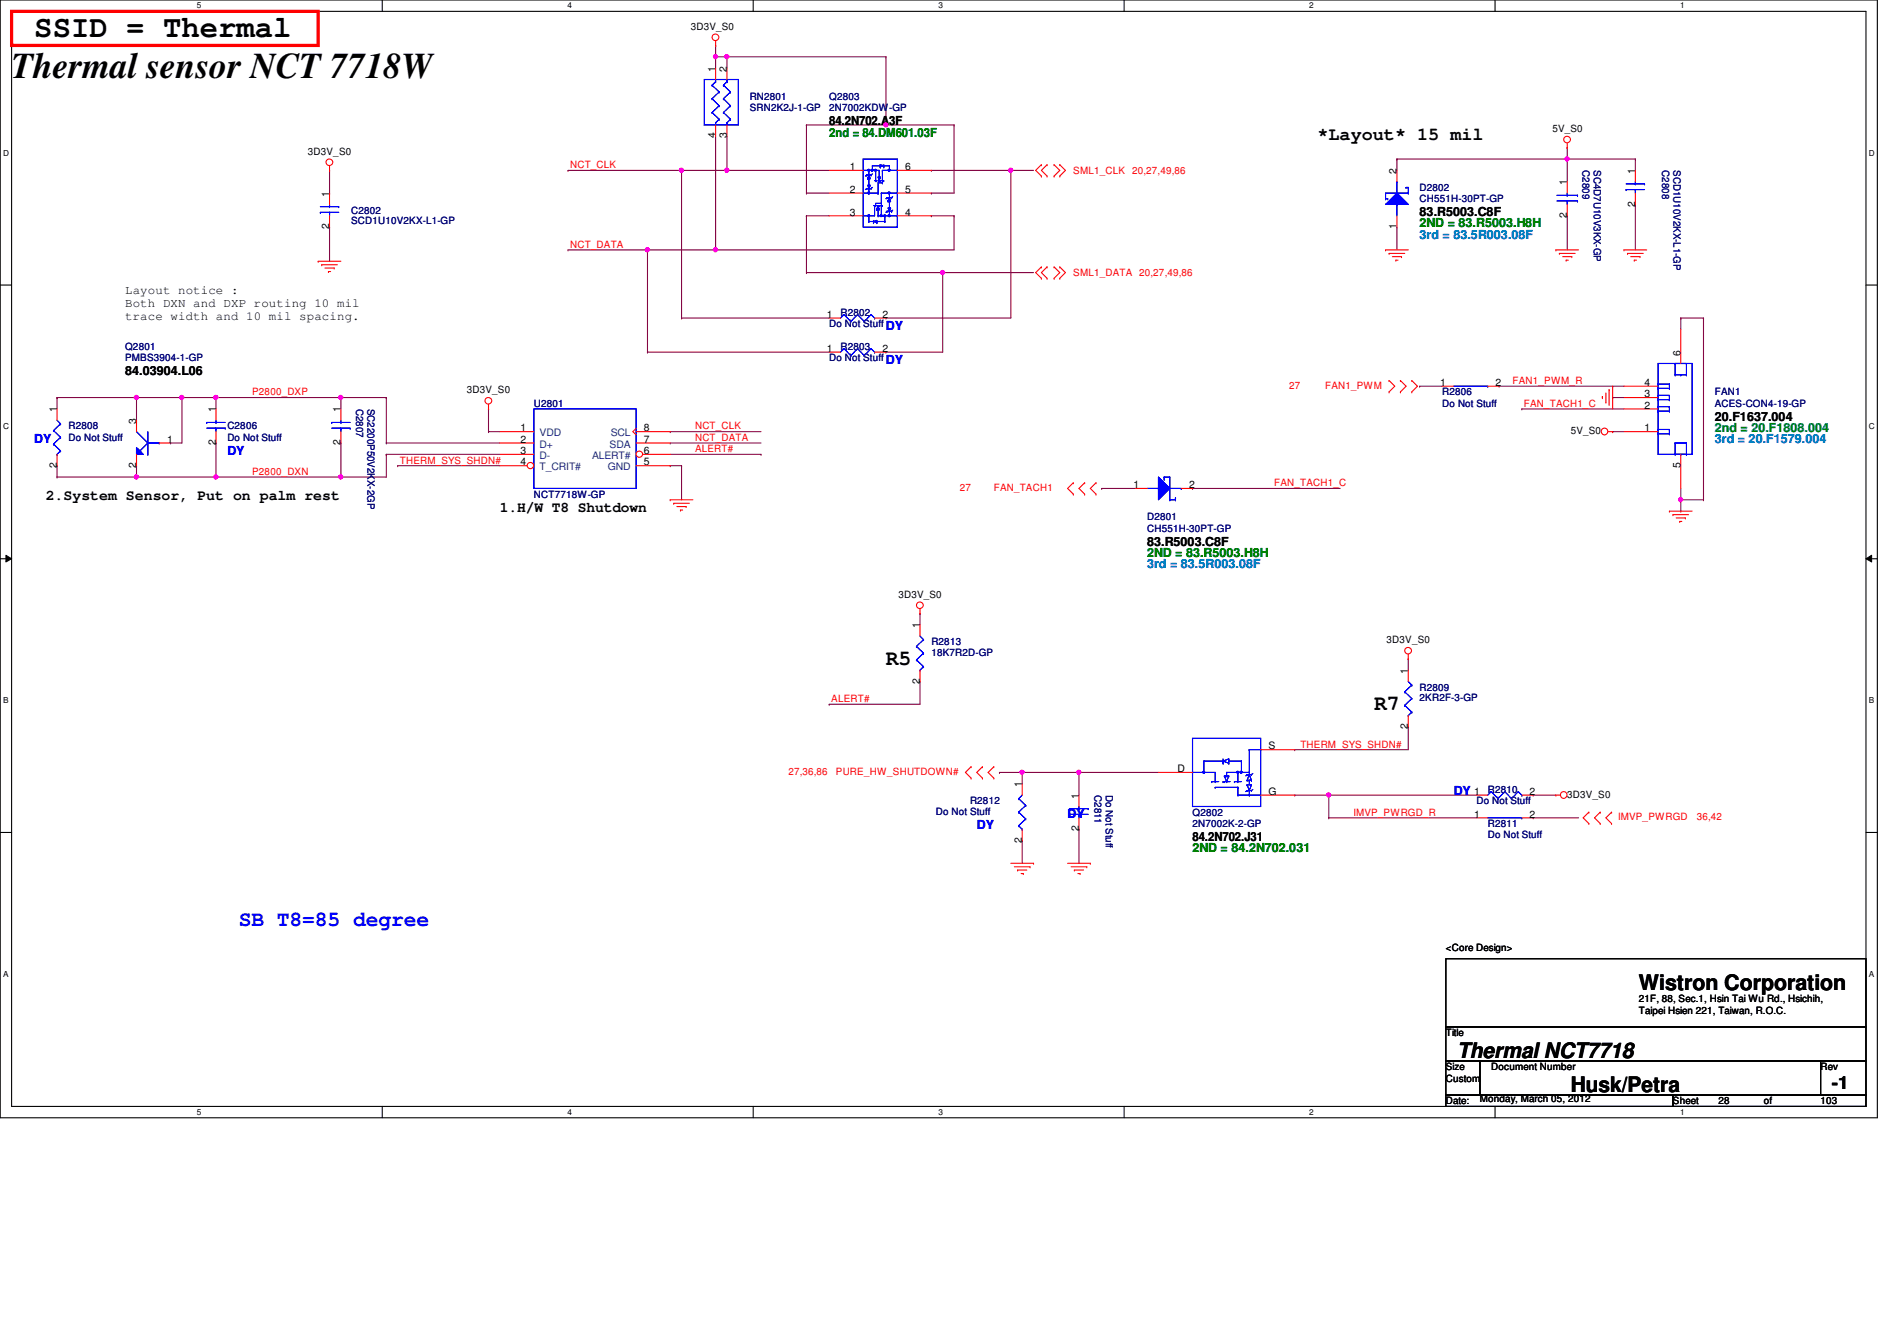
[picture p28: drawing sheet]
<svg xmlns="http://www.w3.org/2000/svg" width="297mm" height="210mm" viewBox="0 0 297 210" stroke-linecap="round" stroke-linejoin="round" font-family="sans-serif">
<defs><g id="words">
<text font-size="5.7" x="1.8" y="12.2">Thermal sensor NCT 7718W</text>
<text font-size="4.8" x="5.4" y="5.8">SSID = Thermal</text>
<g font-size="3.3">
<text x="138.7" y="104.1">R5</text>
<text x="215.2" y="111.2">R7</text>
<text x="256.6" y="155">Wistron Corporation</text>
<text x="228.2" y="165.6">Thermal NCT7718</text>
<text x="246" y="171">Husk/Petra</text>
</g>
<text font-size="3.3" fill="#00f" x="37.4" y="145">SB T8=85 degree</text>
<g font-size="2.8">
<text x="206.3" y="21.9">*Layout* 15 mil</text>
<text x="286.8" y="170.5">-1</text>
</g>
<g font-size="2.3">
<text x="7.2" y="78.3">2.System Sensor, Put on palm rest</text>
<text x="78.3" y="80.1">1.H/W T8 Shutdown</text>
</g>
<g font-size="1.9">
<text x="129.8" y="19.6">84.2N702.A3F</text>
<text x="222.3" y="33.8">83.R5003.C8F</text>
<text x="19.6" y="46">Layout notice :</text>
<text x="19.6" y="48">Both DXN and DXP routing 10 mil</text>
<text x="19.6" y="50.1">trace width and 10 mil spacing.</text>
<text x="19.6" y="58.7">84.03904.L06</text>
<text x="268.5" y="65.8">20.F1637.004</text>
<text x="179.6" y="85.4">83.R5003.C8F</text>
<text x="186.7" y="131.6">84.2N702.J31</text>
</g>
<g font-size="1.9" fill="#008000">
<text x="129.8" y="21.4">2nd = 84.DM601.03F</text>
<text x="222.3" y="35.6">2ND = 83.R5003.H8H</text>
<text x="179.6" y="87.2">2ND = 83.R5003.H8H</text>
<text x="186.7" y="133.4">2ND = 84.2N702.031</text>
</g>
<g font-size="1.9" fill="#0080ff">
<text x="222.3" y="37.4">3rd = 83.5R003.08F</text>
<text x="268.5" y="69.4">3rd = 20.F1579.004</text>
<text x="179.6" y="88.9">3rd = 83.5R003.08F</text>
</g>
<g font-size="1.9" fill="#00f">
<text x="138.7" y="51.6">DY</text>
<text x="138.7" y="56.9">DY</text>
<text x="5.4" y="69.4">DY</text>
<text x="35.6" y="71.2">DY</text>
<text x="227.6" y="124.5">DY</text>
<text x="152.9" y="129.8">DY</text>
<text x="167.2" y="128.1">DY</text>
</g>
<text font-size="1.9" fill="#008040" x="268.5" y="67.6">2nd = 20.F1808.004</text>
<g font-size="1.6">
<text x="108.2" y="4.7">3D3V_S0</text>
<text x="112" y="11.2" transform="rotate(-90 112 11.2)">1</text>
<text x="113.8" y="11.2" transform="rotate(-90 113.8 11.2)">2</text>
<text x="112" y="21.7" transform="rotate(-90 112 21.7)">4</text>
<text x="113.8" y="21.7" transform="rotate(-90 113.8 21.7)">3</text>
<text x="243.1" y="20.7">5V_S0</text>
<text x="48.2" y="24.2">3D3V_S0</text>
<text x="133.1" y="26.6">1</text>
<text x="141.7" y="26.6">6</text>
<text x="218.7" y="27.2" transform="rotate(-90 218.7 27.2)">2</text>
<text x="245.4" y="29" transform="rotate(-90 245.4 29)">1</text>
<text x="256" y="27.2" transform="rotate(-90 256 27.2)">1</text>
<text x="51.6" y="35.9" transform="rotate(-90 51.6 35.9)">2</text>
<text x="51.6" y="30.8" transform="rotate(-90 51.6 30.8)">1</text>
<text x="133.1" y="30.2">2</text>
<text x="133.1" y="33.7">3</text>
<text x="141.7" y="33.7">4</text>
<text x="141.7" y="30.2">5</text>
<text x="218.7" y="35.9" transform="rotate(-90 218.7 35.9)">1</text>
<text x="245.4" y="34.1" transform="rotate(-90 245.4 34.1)">2</text>
<text x="256" y="32.3" transform="rotate(-90 256 32.3)">2</text>
<text x="129.5" y="49.7">1</text>
<text x="138.2" y="49.7">2</text>
<text x="129.5" y="55.1">1</text>
<text x="138.2" y="55.1">2</text>
<text x="263.1" y="55.7" transform="rotate(-90 263.1 55.7)">6</text>
<text x="8.9" y="64.6" transform="rotate(-90 8.9 64.6)">1</text>
<text x="33.8" y="64.6" transform="rotate(-90 33.8 64.6)">1</text>
<text x="53.3" y="64.6" transform="rotate(-90 53.3 64.6)">1</text>
<text x="73.1" y="61.6">3D3V_S0</text>
<text x="225.5" y="60.4">1</text>
<text x="234.2" y="60.4">2</text>
<text x="257.5" y="60.4">4</text>
<text x="257.5" y="62.2">3</text>
<text x="257.5" y="64">2</text>
<text x="21.3" y="66.3" transform="rotate(-90 21.3 66.3)">3</text>
<text x="26.2" y="69.3">1</text>
<text x="33.8" y="69.7" transform="rotate(-90 33.8 69.7)">2</text>
<text x="53.3" y="69.7" transform="rotate(-90 53.3 69.7)">2</text>
<text x="81.5" y="67.5">1</text>
<text x="81.5" y="69.3">2</text>
<text x="81.5" y="71.1">3</text>
<text x="100.8" y="71.1">6</text>
<text x="100.8" y="69.3">7</text>
<text x="100.8" y="67.5">8</text>
<text x="246" y="67.9">5V_S0</text>
<text x="257.5" y="67.5">1</text>
<text x="8.9" y="73.2" transform="rotate(-90 8.9 73.2)">2</text>
<text x="21.3" y="73.2" transform="rotate(-90 21.3 73.2)">2</text>
<text x="81.5" y="72.9">4</text>
<text x="100.8" y="72.9">5</text>
<text x="177.5" y="76.4">1</text>
<text x="186.2" y="76.4">2</text>
<text x="263.1" y="73.2" transform="rotate(-90 263.1 73.2)">5</text>
<text x="140.7" y="93.6">3D3V_S0</text>
<text x="144" y="98.3" transform="rotate(-90 144 98.3)">1</text>
<text x="217.1" y="100.7">3D3V_S0</text>
<text x="144" y="107" transform="rotate(-90 144 107)">2</text>
<text x="220.5" y="105.5" transform="rotate(-90 220.5 105.5)">1</text>
<text x="198.6" y="117.3">S</text>
<text x="220.5" y="114.1" transform="rotate(-90 220.5 114.1)">2</text>
<text x="160" y="123.2" transform="rotate(-90 160 123.2)">1</text>
<text x="168.9" y="125" transform="rotate(-90 168.9 125)">1</text>
<text x="184.4" y="120.9">D</text>
<text x="198.6" y="124.4">G</text>
<text x="230.8" y="124.4">1</text>
<text x="239.5" y="124.4">2</text>
<text x="245.4" y="124.8">3D3V_S0</text>
<text x="160" y="131.9" transform="rotate(-90 160 131.9)">2</text>
<text x="168.9" y="130.1" transform="rotate(-90 168.9 130.1)">2</text>
<text x="230.8" y="128">1</text>
<text x="239.5" y="128">2</text>
<text x="226.4" y="148.8">&lt;Core Design&gt;</text>
<text x="256.6" y="156.8">21F, 88, Sec.1, Hsin Tai Wu Rd., Hsichih,</text>
<text x="256.6" y="158.7">Taipei Hsien 221, Taiwan, R.O.C.</text>
<text x="226.4" y="162.2">Title</text>
<text x="226.4" y="167.5">Size</text>
<text x="233.5" y="167.5">Document Number</text>
<text x="285.1" y="167.5">Rev</text>
<text x="226.4" y="172.8">Date:</text>
<text x="226.4" y="169.3">Custom</text>
<text x="231.7" y="172.5">Monday, March 05, 2012</text>
<text x="262" y="172.8">Sheet</text>
<text x="269.1" y="172.8">28</text>
<text x="276.2" y="172.8">of</text>
<text x="285.1" y="172.8">103</text>
</g>
<g font-size="1.6" fill="#000080">
<text x="117.4" y="15.7">RN2801</text>
<text x="117.4" y="17.4">SRN2K2J-1-GP</text>
<text x="129.8" y="15.7">Q2803</text>
<text x="129.8" y="17.4">2N7002KDW-GP</text>
<text x="222.3" y="29.9">D2802</text>
<text x="247.8" y="26.7" transform="rotate(90 247.8 26.7)">C2809</text>
<text x="249.6" y="26.7" transform="rotate(90 249.6 26.7)">SC4D7U10V3KX-GP</text>
<text x="260.3" y="26.7" transform="rotate(90 260.3 26.7)">C2808</text>
<text x="262" y="26.7" transform="rotate(90 262 26.7)">SCD1U10V2KX-L1-GP</text>
<text x="55" y="33.4">C2802</text>
<text x="55" y="35.1">SCD1U10V2KX-L1-GP</text>
<text x="222.3" y="31.7">CH551H-30PT-GP</text>
<text x="129.8" y="51.2">Do Not Stuff</text>
<text x="131.6" y="49.4">R2802</text>
<text x="19.6" y="54.8">Q2801</text>
<text x="19.6" y="56.6">PMBS3904-1-GP</text>
<text x="129.8" y="56.6">Do Not Stuff</text>
<text x="131.6" y="54.8">R2803</text>
<text x="55.8" y="64" transform="rotate(90 55.8 64)">C2807</text>
<text x="57.6" y="64" transform="rotate(90 57.6 64)">SC2200P50V2KX-2GP</text>
<text x="83.6" y="63.7">U2801</text>
<text x="225.8" y="61.9">R2806</text>
<text x="225.8" y="63.7">Do Not Stuff</text>
<text x="268.5" y="61.9">FAN1</text>
<text x="268.5" y="63.7">ACES-CON4-19-GP</text>
<text x="10.7" y="67.2">R2808</text>
<text x="10.7" y="69">Do Not Stuff</text>
<text x="35.6" y="67.2">C2806</text>
<text x="35.6" y="69">Do Not Stuff</text>
<text x="83.6" y="77.9">NCT7718W-GP</text>
<text x="179.6" y="81.4">D2801</text>
<text x="179.6" y="83.2">CH551H-30PT-GP</text>
<text x="145.8" y="101">R2813</text>
<text x="145.8" y="102.6">18K7R2D-GP</text>
<text x="222.3" y="108.1">R2809</text>
<text x="222.3" y="109.7">2KR2F-3-GP</text>
<text x="151.9" y="125.9">R2812</text>
<text x="171.4" y="124.5" transform="rotate(90 171.4 124.5)">C2811</text>
<text x="173.1" y="124.5" transform="rotate(90 173.1 124.5)">Do Not Stuff</text>
<text x="231.2" y="125.9">Do Not Stuff</text>
<text x="233" y="124.1">R2810</text>
<text x="146.6" y="127.5">Do Not Stuff</text>
<text x="186.7" y="127.7">Q2802</text>
<text x="186.7" y="129.5">2N7002K-2-GP</text>
<text x="233" y="129.5">R2811</text>
<text x="233" y="131.2">Do Not Stuff</text>
</g>
<g font-size="1.6" fill="#f00">
<text x="89.3" y="26.3">NCT_CLK</text>
<text x="168.1" y="27.2">SML1_CLK</text>
<text x="177.3" y="27.2">20,27,49,86</text>
<text x="89.3" y="38.8">NCT_DATA</text>
<text x="168.1" y="43.2">SML1_DATA 20,27,49,86</text>
<text x="39.5" y="61.9">P2800_DXP</text>
<text x="201.8" y="60.8">27</text>
<text x="207.5" y="60.8">FAN1_PWM</text>
<text x="236.9" y="60.1">FAN1_PWM_R</text>
<text x="238.6" y="63.7">FAN_TACH1_C</text>
<text x="108.8" y="70.8">ALERT#</text>
<text x="108.8" y="67.2">NCT_CLK</text>
<text x="108.8" y="69">NCT_DATA</text>
<text x="39.5" y="74.3">P2800_DXN</text>
<text x="62.6" y="72.6">THERM_SYS_SHDN#</text>
<text x="150.3" y="76.8">27</text>
<text x="155.6" y="76.8">FAN_TACH1</text>
<text x="199.5" y="76.1">FAN_TACH1_C</text>
<text x="130.2" y="109.9">ALERT#</text>
<text x="203.6" y="117">THERM_SYS_SHDN#</text>
<text x="123.4" y="121.3">27,36,86</text>
<text x="130.9" y="121.3">PURE_HW_SHUTDOWN#</text>
<text x="212" y="127.7">IMVP_PWRGD_R</text>
<text x="253.4" y="128.4">IMVP_PWRGD</text>
<text x="265.7" y="128.4">36,42</text>
</g>
<g font-size="1.6" fill="#004080">
<text x="84.5" y="68.3">VDD</text>
<text x="84.5" y="70.1">D+</text>
<text x="84.5" y="71.8">D-</text>
<text x="92.7" y="71.8">ALERT#</text>
<text x="95.5" y="70.1">SDA</text>
<text x="95.6" y="68.3">SCL</text>
<text x="84.5" y="73.6">T_CRIT#</text>
<text x="95.2" y="73.6">GND</text>
</g>
<g font-size="1.3">
<text x="30.8" y="1.3">5</text>
<text x="88.9" y="1.3">4</text>
<text x="146.9" y="1.3">3</text>
<text x="205" y="1.3">2</text>
<text x="263.1" y="1.3">1</text>
<text x=".5" y="24.3">D</text>
<text x="292.6" y="24.3">D</text>
<text x=".5" y="67.2">C</text>
<text x="292.6" y="67.2">C</text>
<text x=".5" y="110">B</text>
<text x="292.6" y="110">B</text>
<text x=".5" y="152.9">A</text>
<text x="292.6" y="152.9">A</text>
<text x="30.8" y="174.5">5</text>
<text x="88.9" y="174.5">4</text>
<text x="146.9" y="174.5">3</text>
<text x="205" y="174.5">2</text>
<text x="263.1" y="174.5">1</text>
</g>
</g></defs>
<path d="M0 0h294v175h-294zM1.8 1.8h290.4v171.4h-290.4z" fill="none" stroke="#000" stroke-width=".17"/>
<g fill="#fff">
<path d="M30.8 .2h.7v1.4h-.7z"/>
<path d="M30.8 173.4h.7v1.4h-.7z"/>
</g>
<path d="M59.9 0v1.8M59.9 173.2v1.8" fill="none" stroke="#000" stroke-width=".17"/>
<g fill="#fff">
<path d="M88.9 .2h.6v1.4h-.6z"/>
<path d="M88.9 173.4h.6v1.4h-.6z"/>
</g>
<path d="M117.9 0v1.8M117.9 173.2v1.8" fill="none" stroke="#000" stroke-width=".17"/>
<g fill="#fff">
<path d="M146.9 .2h.7v1.4h-.7z"/>
<path d="M146.9 173.4h.7v1.4h-.7z"/>
</g>
<path d="M176 0v1.8M176 173.2v1.8" fill="none" stroke="#000" stroke-width=".17"/>
<g fill="#fff">
<path d="M205 .2h.7v1.4h-.7z"/>
<path d="M205 173.4h.7v1.4h-.7z"/>
</g>
<path d="M234.1 0v1.8M234.1 173.2v1.8" fill="none" stroke="#000" stroke-width=".17"/>
<g fill="#fff">
<path d="M263.1 .2h.7v1.4h-.7z"/>
<path d="M263.1 173.4h.7v1.4h-.7z"/>
<path d="M.5 23.2h.9v1.4h-.9z"/>
<path d="M292.6 23.2h.9v1.4h-.9z"/>
<path d="M.5 66h.9v1.4h-.9z"/>
<path d="M292.6 66h.9v1.4h-.9z"/>
</g>
<path d="M0 44.6h1.8M292.2 44.6h1.8" fill="none" stroke="#000" stroke-width=".17"/>
<g fill="#fff">
<path d="M.5 108.9h.8v1.4h-.8z"/>
<path d="M292.6 108.9h.9v1.4h-.9z"/>
</g>
<path d="M0 87.5h1.8M292.2 87.5h1.8" fill="none" stroke="#000" stroke-width=".17"/>
<path d="M.9 86.9l.9 .6-.9 .5zM292.2 87.5l.9-.6v1.1z" fill="#000"/>
<path d="M.9 86.9l.9 .6-.9 .5zM292.2 87.5l.9-.6v1.1z" fill="none" stroke="#000" stroke-width=".16"/>
<g fill="#fff">
<path d="M.5 151.7h.8v1.4h-.8z"/>
<path d="M292.6 151.7h.9v1.4h-.9z"/>
</g>
<path d="M0 130.3h1.8M292.2 130.3h1.8" fill="none" stroke="#000" stroke-width=".17"/>
<path d="M245.4 33.8h.1M245.4 24.9h.1M245.4 24.9v3.5M245.4 33.8v5.3M256.1 24.9h.1M256.1 32h.1M256.1 24.9v1.8M256.1 32v7.1" fill="none" stroke="#800040" stroke-width=".17"/>
<circle cx="245.4" cy="24.9" r=".32" fill="#f0f"/>
<circle cx="245.4" cy="24.9" r=".32" fill="none" stroke="#f0f" stroke-width=".17"/>
<g fill="none" stroke="#800040" stroke-width=".17">
<path d="M51.6 35.6h.1M51.6 35.6v5.3M245.4 24.9h.1M245.4 23.1h.1M245.4 24.9h10.7M245.4 23.1v1.8M8.9 72.9h.1M8.9 72.9v1.8M33.8 62.2h.1M33.8 62.2h19.6M60.5 71.1h.1M60.5 71.1h17.8"/>
<path d="M222.3 60.5h.1M222.3 60.5h3.5M234.7 60.5h.1M234.7 60.5h19.6M238.3 64h.1M238.3 64h16M252.5 67.6h.1M252.5 62.2h.1M252.5 67.6h1.8M252.5 62.2h1.8"/>
</g>
<circle cx="33.8" cy="62.2" r=".32" fill="#f0f"/>
<circle cx="33.8" cy="62.2" r=".32" fill="none" stroke="#f0f" stroke-width=".17"/>
<g fill="none" stroke="#800040" stroke-width=".17">
<path d="M8.9 74.7h.1M8.9 74.7h24.9M21.4 74.7h.1M28.5 62.2h.1M28.5 62.2h5.3M53.4 74.7h.1M60.5 71.1h.1M60.5 69.3h.1M60.5 71.1v3.6h-7.1M60.5 69.3h17.8M62.3 72.9h.1M62.3 72.9h16"/>
<path d="M76.5 67.6h.1M76.5 67.6h1.8"/>
</g>
<circle cx="21.4" cy="74.6" r=".32" fill="#f0f"/>
<circle cx="21.4" cy="74.6" r=".32" fill="none" stroke="#f0f" stroke-width=".17"/>
<path d="M53.4 62.2h.1M53.4 62.2h7.1M60.5 62.2h.1M60.5 62.2v7.1" fill="none" stroke="#800040" stroke-width=".17"/>
<circle cx="53.4" cy="62.2" r=".32" fill="#f0f"/>
<circle cx="53.4" cy="62.2" r=".32" fill="none" stroke="#f0f" stroke-width=".17"/>
<path d="M26.7 69.3h.1M28.5 62.2h.1M28.5 62.2v7.1h-1.8M33.8 62.2h.1M33.8 62.2v1.8" fill="none" stroke="#800040" stroke-width=".17"/>
<circle cx="28.5" cy="62.2" r=".32" fill="#f0f"/>
<circle cx="28.5" cy="62.2" r=".32" fill="none" stroke="#f0f" stroke-width=".17"/>
<path d="M21.4 72.9h.1M21.4 62.2h.1M21.4 72.9v1.8M21.4 62.2h7.1M33.8 69.3h.1M33.8 69.3v5.4M53.4 69.3h.1M53.4 69.3v5.4" fill="none" stroke="#800040" stroke-width=".17"/>
<circle cx="53.4" cy="74.6" r=".32" fill="#f0f"/>
<circle cx="53.4" cy="74.6" r=".32" fill="none" stroke="#f0f" stroke-width=".17"/>
<path d="M33.8 74.7h.1M33.8 74.7h19.6" fill="none" stroke="#800040" stroke-width=".17"/>
<circle cx="33.8" cy="74.6" r=".32" fill="#f0f"/>
<circle cx="33.8" cy="74.6" r=".32" fill="none" stroke="#f0f" stroke-width=".17"/>
<path d="M8.9 62.2h.1M8.9 62.2h12.5M21.4 62.2h.1M21.4 62.2v3.6M53.4 62.2h.1M53.4 62.2v1.8" fill="none" stroke="#800040" stroke-width=".17"/>
<circle cx="21.4" cy="62.2" r=".32" fill="#f0f"/>
<circle cx="21.4" cy="62.2" r=".32" fill="none" stroke="#f0f" stroke-width=".17"/>
<g fill="none" stroke="#800040" stroke-width=".17">
<path d="M218.7 24.9h.1M218.7 35.6h.1M218.7 24.9v1.8M218.7 35.6v3.5M218.7 24.9h26.7M8.9 62.2h.1M8.9 62.2v1.8M172.5 76.5h.1M172.5 76.5h5.3M186.7 76.5h.1M186.7 76.5h23.1M156.5 120.9h.1"/>
<path d="M156.5 120.9h12.4M160.1 131.6h.1M160.1 120.9h.1M160.1 131.6v3.5M168.9 129.8h.1M168.9 120.9h.1M168.9 120.9v3.6M168.9 129.8v5.3"/>
</g>
<circle cx="160" cy="120.9" r=".32" fill="#f0f"/>
<circle cx="160" cy="120.9" r=".32" fill="none" stroke="#f0f" stroke-width=".17"/>
<path d="M168.9 120.9h.1M168.9 120.9h12.5" fill="none" stroke="#800040" stroke-width=".17"/>
<circle cx="168.9" cy="120.9" r=".32" fill="#f0f"/>
<circle cx="168.9" cy="120.9" r=".32" fill="none" stroke="#f0f" stroke-width=".17"/>
<path d="M160.1 120.9h.1M160.1 120.9v1.8M202.7 124.5h.1M202.7 124.5h5.4" fill="none" stroke="#800040" stroke-width=".17"/>
<circle cx="208" cy="124.4" r=".32" fill="#f0f"/>
<circle cx="208" cy="124.4" r=".32" fill="none" stroke="#f0f" stroke-width=".17"/>
<g fill="none" stroke="#800040" stroke-width=".17">
<path d="M76.5 64h.1M76.5 64v3.6M263.2 78.2h.1M263.2 76.5v1.7M208.1 128h.1M208.1 124.5h.1M208.1 128h23.1M208.1 124.5h23.1M208.1 124.5v3.5M240.1 128h.1M240.1 124.5h.1M240.1 128h7.1"/>
<path d="M240.1 124.5h3.5"/>
</g>
<circle cx="263.2" cy="78.2" r=".32" fill="#f0f"/>
<circle cx="263.2" cy="78.2" r=".32" fill="none" stroke="#f0f" stroke-width=".17"/>
<g fill="none" stroke="#800040" stroke-width=".17">
<path d="M112.1 7.1h.1M112.1 8.9h.1M112.1 7.1v1.8M112.1 8.9h1.7M113.8 8.9h.1M113.8 8.9v1.8M51.6 30.2h.1M51.6 26.7v3.5M263.2 49.8h.1M263.2 49.8v1.8M263.2 49.8h3.5M266.7 49.8h.1"/>
<path d="M266.7 49.8v28.4M104.9 72.9h.1M104.9 67.6h.1M104.9 69.3h.1M104.9 72.9h1.8M104.9 71.1h14.3M104.9 67.6h14.3M104.9 69.3h14.3M106.7 72.9h.1M106.7 72.9v5.3M119.2 71.1h.1M266.7 78.2h.1"/>
<path d="M266.7 78.2h-3.5v1.8M144.1 96h.1M144.1 96v1.8M263.2 80h.1M129.8 110.2h.1M144.1 106.7h.1M144.1 106.7v3.5h-14.3M202.7 117.3h.1M220.5 103.1h.1M220.5 113.8h.1M220.5 103.1v1.8M220.5 113.8v3.5h-17.8"/>
</g>
<circle cx="112" cy="8.9" r=".32" fill="#f0f"/>
<circle cx="112" cy="8.9" r=".32" fill="none" stroke="#f0f" stroke-width=".17"/>
<path d="M113.8 8.9h.1M113.8 8.9h24.9" fill="none" stroke="#800040" stroke-width=".17"/>
<circle cx="113.8" cy="8.9" r=".32" fill="#f0f"/>
<circle cx="113.8" cy="8.9" r=".32" fill="none" stroke="#f0f" stroke-width=".17"/>
<path d="M112.1 8.9h.1M112.1 8.9v1.8M126.3 19.6h.1M126.3 19.6h23.1M138.7 19.6h.1M158.3 26.7h.1M158.3 26.7h3.5" fill="none" stroke="#800040" stroke-width=".17"/>
<circle cx="138.7" cy="19.5" r=".32" fill="#f0f"/>
<circle cx="138.7" cy="19.5" r=".32" fill="none" stroke="#f0f" stroke-width=".17"/>
<g fill="none" stroke="#800040" stroke-width=".17">
<path d="M126.3 19.6h.1M126.3 19.6v10.6M138.7 8.9h.1M138.7 8.9v10.7M149.4 19.6h.1M149.4 19.6v10.6h-3.6M126.3 30.2h.1M126.3 33.8h.1M126.3 33.8v8.9M126.3 30.2h3.5M126.3 33.8h3.5M145.8 30.2h.1"/>
<path d="M145.8 33.8h.1M145.8 33.8h3.6M149.4 33.8h.1M149.4 33.8v5.3M147.6 42.7h.1M147.6 42.7h14.2"/>
</g>
<circle cx="147.6" cy="42.6" r=".32" fill="#f0f"/>
<circle cx="147.6" cy="42.6" r=".32" fill="none" stroke="#f0f" stroke-width=".17"/>
<path d="M112.1 39.1h.1M112.1 39.1h37.3" fill="none" stroke="#800040" stroke-width=".17"/>
<circle cx="112" cy="39.1" r=".32" fill="#f0f"/>
<circle cx="112" cy="39.1" r=".32" fill="none" stroke="#f0f" stroke-width=".17"/>
<path d="M113.8 26.7h.1M113.8 26.7h16M158.3 26.7h.1M158.3 26.7v23.1h-19.6M101.4 55.1h.1M101.4 55.1h28.4M106.7 49.8h.1M106.7 49.8h23.1M138.7 49.8h.1" fill="none" stroke="#800040" stroke-width=".17"/>
<circle cx="158.3" cy="26.6" r=".32" fill="#f0f"/>
<circle cx="158.3" cy="26.6" r=".32" fill="none" stroke="#f0f" stroke-width=".17"/>
<path d="M101.4 39.1h.1M101.4 39.1v16M145.8 26.7h.1M145.8 26.7h12.5M126.3 42.7h.1M126.3 42.7h21.3M138.7 55.1h.1M147.6 42.7h.1M147.6 42.7v12.4h-8.9" fill="none" stroke="#800040" stroke-width=".17"/>
<circle cx="101.4" cy="39.1" r=".32" fill="#f0f"/>
<circle cx="101.4" cy="39.1" r=".32" fill="none" stroke="#f0f" stroke-width=".17"/>
<path d="M88.9 39.1h.1M88.9 39.1h12.5M106.7 26.7h.1M106.7 26.7v23.1" fill="none" stroke="#800040" stroke-width=".17"/>
<circle cx="106.7" cy="26.6" r=".32" fill="#f0f"/>
<circle cx="106.7" cy="26.6" r=".32" fill="none" stroke="#f0f" stroke-width=".17"/>
<path d="M88.9 26.7h.1M88.9 26.7h17.8M113.8 26.7h.1M113.8 21.3v5.4" fill="none" stroke="#800040" stroke-width=".17"/>
<circle cx="113.8" cy="26.6" r=".32" fill="#f0f"/>
<circle cx="113.8" cy="26.6" r=".32" fill="none" stroke="#f0f" stroke-width=".17"/>
<path d="M101.4 39.1h.1M101.4 39.1h10.7M106.7 26.7h.1M106.7 26.7h7.1M112.1 39.1h.1M112.1 21.3v17.8" fill="none" stroke="#800040" stroke-width=".17"/>
<g fill="none" stroke="#f00" stroke-width=".17">
<path d="M112.1 7.1h.1M112.1 6.4v.7M51.6 26.7h.1M51.6 26v.7M163.1 27.6h.1M163.1 25.8h.1M163.1 25.8l-.9 .9 .9 .9M164 27.6h.1M164 25.8h.1M164 25.8l-.9 .9 .9 .9M165.1 25.8h.1M165.1 27.6h.1"/>
<path d="M165.1 25.8l.8 .9-.8 .9M165.9 27.6h.1M165.9 25.8h.1M165.9 25.8l.9 .9-.9 .9M217 39.1h.1M217 39.1h3.5M217.5 39.7h.1M217.5 39.7h2.5M243.6 39.1h.1M243.6 39.1h3.6M244.2 39.7h.1M244.2 39.7h2.4"/>
<path d="M245.4 23.1h.1M245.4 22.4v.7M254.3 39.1h.1M254.3 39.1h3.5M254.8 39.7h.1M254.8 39.7h2.5M49.8 40.9h.1M49.8 40.9h3.6M50.4 41.4h.1M50.4 41.4h2.4M50.9 42h1.4M51.4 42.5h.1"/>
<path d="M51.4 42.5h.4M52.3 42h.1M129.8 55.1h1.8M136.9 55.1h1.8M163.1 43.6h.1M163.1 41.8h.1M163.1 41.8l-.9 .9 .9 .9M164 43.6h.1M164 41.8h.1M164 41.8l-.9 .9 .9 .9M165.1 41.8h.1M165.1 43.6h.1"/>
<path d="M165.1 41.8l.8 .9-.8 .9M165.9 43.6h.1M165.9 41.8h.1M165.9 41.8l.9 .9-.9 .9M217.5 59.6h.1M217.5 59.6l.9 .9-.9 .8M218 40.2h1.5M218.6 40.7h.1M218.6 40.7h.3M219.3 59.6h.1M219.3 59.6l.9 .9-.9 .8M219.5 40.2h.1"/>
<path d="M221.1 59.6h.1M221.1 59.6l.8 .9-.8 .8M244.7 40.2h1.4M245.2 40.7h.1M245.2 40.7h.4M246.1 40.2h.1M255.4 40.2h1.4M255.9 40.7h.1M255.9 40.7h.3M256.8 40.2h.1M76.5 64h.1M76.5 63.3v.7"/>
<path d="M104.9 78.2h.1M104.9 78.2h3.6M105.5 78.8h.1M105.5 78.8h2.4M106 79.3h1.4M106.5 79.8h.1M106.5 79.8h.4M107.4 79.3h.1M168.1 77.3h.1M168.1 75.6h.1M168.1 75.6l-.9 .9 .9 .8M169.8 75.6h.1"/>
<path d="M169.8 77.3h.1M169.8 75.6l-.9 .9 .9 .8M171.6 77.3h.1M171.6 75.6h.1M171.6 75.6l-.9 .9 .9 .8M217.5 61.3h.1M219.3 61.3h.1M221.1 61.3h.1M250.9 62.1h.1M250.9 62.1v.3M251.5 62.9h.1M251.5 61.5v1.4"/>
<path d="M251.8 67.6h.7M252 61h.1M252 61v2.5M252.5 67.6h.1M252.5 60.5h.1M252.5 60.5v3.5M144.1 96h.1M144.1 95.3v.7M261.4 80h.1M261.4 80h3.6M262 80.6h.1M262 80.6h2.4"/>
<path d="M262.5 81.1h1.4M263 81.6h.1M263 81.6h.4M263.9 81.1h.1M220.5 103.1h.1M220.5 102.4v.7M152.1 121.8h.1M152.1 120h.1M152.1 120l-.9 .9 .9 .9M153.8 120h.1M153.8 121.8h.1M153.8 120l-.9 .9 .9 .9"/>
<path d="M155.6 121.8h.1M155.6 120h.1M155.6 120l-.9 .9 .9 .9M158.3 135.1h3.5M158.8 135.7h2.5M159.3 136.2h.1M159.3 136.2h1.5M159.9 136.7h.3M160.2 136.7h.1M161.3 135.7h.1M161.8 135.1h.1M167.2 135.1h3.5"/>
<path d="M167.7 135.7h2.5M168.2 136.2h.1M168.2 136.2h1.5M168.8 136.7h.3M169.1 136.7h.1M170.2 135.7h.1M170.7 135.1h.1M243.6 124.5h.1M243.6 124.5h.7M248.8 128.9h.1M248.8 127.1h.1M248.8 127.1l-.9 .9 .9 .9"/>
<path d="M250.6 127.1h.1M250.6 128.9h.1M250.6 127.1l-.9 .9 .9 .9M252.3 128.9h.1M252.3 127.1h.1M252.3 127.1l-.8 .9 .8 .9"/>
<circle cx="112" cy="5.8" r=".52"/>
<circle cx="51.6" cy="25.4" r=".52"/>
<circle cx="245.4" cy="21.8" r=".52"/>
<circle cx="76.5" cy="62.7" r=".52"/>
<circle cx="251.2" cy="67.5" r=".52"/>
<circle cx="144" cy="94.7" r=".52"/>
<circle cx="220.5" cy="101.8" r=".52"/>
<circle cx="244.8" cy="124.4" r=".52"/>
</g>
<path d="M226.4 150.1h65.8v10.6h-65.8zM226.4 160.7h65.8v5.4h-65.8zM226.4 166.1h5.3v5.3h-5.3zM226.4 171.4h35.6v1.8h-35.6zM231.7 166.1h53.4v5.3h-53.4zM262 171.4h30.2v1.8h-30.2zM285.1 166.1h7.1v5.3h-7.1z" fill="none" stroke="#000" stroke-width=".17"/>
<path d="M1.8 1.8h48v5.3h-48z" fill="none" stroke="#f00" stroke-width=".51"/>
<path d="M132.2 54.6h.1M132.2 54.6l-.6 .5M132.2 54.6l1 1.1M133.2 55.7h.1M134.3 54.6h.1M134.3 54.6l-1.1 1.1M134.3 54.6l1 1.1M135.3 55.7h.1M136.4 54.6h.1M136.4 54.6l-1.1 1.1M136.4 54.6l.5 .5M136.9 55.1h.1" fill="none" stroke="#00f" stroke-width=".17"/>
<path d="M181.4 74.7l1.8 1.8-1.8 1.7z" fill="#00f"/>
<g fill="none" stroke="#00f" stroke-width=".17">
<path d="M179.6 76.5h1.8M181.4 74.7l1.8 1.8-1.8 1.7zM181.4 76.5h.1M182.3 74.7h.1M182.3 75h.1M182.3 74.7h.9v3.5M182.3 74.7v.3M183.2 78.2h.1M183.2 76.5h1.8M183.2 78.2h.9M184.1 78.2h.1M184.1 77.9h.1"/>
<path d="M184.1 77.9v.3M185 76.5h.1"/>
</g>
<path d="M181.4 74.7l1.8 1.8-1.8 1.7z" fill="#00f"/>
<g fill="none" stroke="#00f" stroke-width=".17">
<path d="M179.6 76.5h1.8M181.4 74.7l1.8 1.8-1.8 1.7zM181.4 76.5h.1M182.3 74.7h.1M182.3 75h.1M182.3 74.7h.9v3.5M182.3 74.7v.3M183.2 78.2h.1M183.2 76.5h1.8M183.2 78.2h.9M184.1 78.2h.1M184.1 77.9h.1"/>
<path d="M184.1 77.9v.3M185 76.5h.1M195.6 117.3h.1M195.6 117.3v3.9M195.6 117.3h1.8M197.4 117.3h.1M190.3 123.2h.1M190.3 123.2h3.5M192.1 120.9h.1M192.1 120.9h3.5M193.8 124.5h.1M193.8 123.2h.1"/>
<path d="M193.8 124.5h3.6M193.8 123.2v1.3M195.3 123.7h.1M195.3 122.9h.1M195.3 122.1h.1M195.3 121.2h.1M195.3 123.7h.7M195.3 123.7l-.2 .2M195.3 122.9h.7M195.3 122.9l.3 .8M195.3 122.1h.7M195.3 121.2l-.2 .3"/>
<path d="M195.3 121.2h.7M195.6 124.5h.1M195.6 123.7h.1M195.6 121.2h.1M195.6 122.1h.1M195.6 122.1v.8M195.6 123.7v.8M195.6 121.2l.4 .9M195.6 121.2l-.3 .9M196 123.7h.1M196 122.9h.1M196 122.1h.1"/>
<path d="M196 121.2h.1M196 122.9l-.4 .8M196.2 123.6l-.2 .1M196.2 121.1l-.2 .1"/>
</g>
<path d="M177.8 76.5h1.8M185 76.5h1.7" fill="none" stroke="#f00" stroke-width=".17"/>
<path d="M193.7 120.8h.2v.2h-.2z" fill-rule="evenodd" fill="#00f"/>
<path d="M193.3 122.3h.1M193.3 122.3h1.1M193.7 120.8h.2v.2h-.2zM193.8 122.3h.1M193.8 120.9v1.4" fill="none" stroke="#00f" stroke-width=".17"/>
<path d="M194.2 120.8h.3v.2h-.3z" fill-rule="evenodd" fill="#00f"/>
<g fill="none" stroke="#00f" stroke-width=".17">
<path d="M188.5 119.1h.1M188.5 119.1h3M188.5 119.1v1.8M191.5 119.1h.1M191.5 119.5h.1M191.5 119.1l.9 .4M191.5 118.8v.7M192.4 119.1h.1M192.4 118.8h.1M192.4 119.5h.1M192.4 119.1h2M192.4 118.8v.7"/>
<path d="M192.4 118.8l-.9 .3M194.4 119.1h.1M194.4 119.1v1.6M186.7 120.9h.1M186.7 120.9h3.6v1.4M188.5 120.9h.1M189.7 122.3h.1M189.7 122.3h1.1M190.3 122.3h.1M191.5 122.3h.1M191.5 122.3h1.1M191.7 122.3h.1"/>
<path d="M191.7 121.5l.4 .8M192.1 121.5h.1M192.1 122.3h.1M192.1 120.9v.6M192.4 121.5h.1M192.4 121.5l-.3 .8M194.2 120.8h.3v.2h-.3z"/>
</g>
<path d="M188.4 120.8h.2v.2h-.2z" fill-rule="evenodd" fill="#00f"/>
<g fill="none" stroke="#00f" stroke-width=".17">
<path d="M186.7 115.6h10.7v10.6h-10.7zM195.6 117.3h.1M195.6 117.3v3.9M195.6 117.3h1.8M197.4 117.3h.1M188.4 120.8h.2v.2h-.2zM190.3 123.2h.1M190.3 123.2h3.5M191.7 121.5h.1M191.7 121.5h.7M192.1 120.9h.1M192.1 120.9h3.5"/>
<path d="M193.8 124.5h.1M193.8 123.2h.1M193.8 124.5h3.6M193.8 123.2v1.3M195.3 123.7h.1M195.3 122.9h.1M195.3 122.1h.1M195.3 121.2h.1M195.3 123.7h.7M195.3 123.7l-.2 .2M195.3 122.9h.7M195.3 122.9l.3 .8"/>
<path d="M195.3 122.1h.7M195.3 121.2l-.2 .3M195.3 121.2h.7M195.6 124.5h.1M195.6 123.7h.1M195.6 121.2h.1M195.6 122.1h.1M195.6 122.1v.8M195.6 123.7v.8M195.6 121.2l.4 .9M195.6 121.2l-.3 .9M196 123.7h.1"/>
<path d="M196 122.9h.1M196 122.1h.1M196 121.2h.1M196 122.9l-.4 .8M196.2 123.6l-.2 .1M196.2 121.1l-.2 .1"/>
</g>
<path d="M193.7 120.8h.2v.2h-.2z" fill-rule="evenodd" fill="#00f"/>
<path d="M193.3 122.3h.1M193.3 122.3h1.1M193.7 120.8h.2v.2h-.2zM193.8 122.3h.1M193.8 120.9v1.4" fill="none" stroke="#00f" stroke-width=".17"/>
<path d="M194.2 120.8h.3v.2h-.3z" fill-rule="evenodd" fill="#00f"/>
<g fill="none" stroke="#00f" stroke-width=".17">
<path d="M188.5 119.1h.1M188.5 119.1h3M188.5 119.1v1.8M191.5 119.1h.1M191.5 119.5h.1M191.5 119.1l.9 .4M191.5 118.8v.7M192.4 119.1h.1M192.4 118.8h.1M192.4 119.5h.1M192.4 119.1h2M192.4 118.8v.7"/>
<path d="M192.4 118.8l-.9 .3M194.4 119.1h.1M194.4 119.1v1.6M186.7 120.9h.1M186.7 120.9h3.6v1.4M188.5 120.9h.1M189.7 122.3h.1M189.7 122.3h1.1M190.3 122.3h.1M191.5 122.3h.1M191.5 122.3h1.1M191.7 122.3h.1"/>
<path d="M191.7 121.5l.4 .8M192.1 121.5h.1M192.1 122.3h.1M192.1 120.9v.6M192.4 121.5h.1M192.4 121.5l-.3 .8M194.2 120.8h.3v.2h-.3z"/>
</g>
<path d="M188.4 120.8h.2v.2h-.2z" fill-rule="evenodd" fill="#00f"/>
<g fill="none" stroke="#00f" stroke-width=".17">
<path d="M110.3 12.4h5.3v7.2h-5.3zM111.5 13.3h.1M111.5 15.5h.1M111.5 17.6h.1M111.5 13.3l1.1 1.1M111.5 15.5l1.1 1.1M111.5 17.6l1.1 1.1M112.1 12.8h.1M112.1 19.2h.1M112.1 19.6h.1M112.1 12.4v.4M112.1 19.2v.4"/>
<path d="M112.1 12.8l-.6 .5M112.6 14.4h.1M112.6 16.6h.1M112.6 18.7h.1M112.6 14.4l-1.1 1.1M112.6 16.6l-1.1 1M112.6 18.7l-.5 .5M113.3 17.6h.1M113.3 15.5h.1M113.3 13.3h.1M113.3 17.6l1.1 1.1M113.3 15.5l1.1 1.1"/>
<path d="M113.3 13.3l1.1 1.1M113.8 19.2h.1M113.8 12.8h.1M113.8 12.4h.1M113.8 12.4v.4M113.8 19.2v.4M113.8 12.8l-.5 .5M114.4 18.7h.1M114.4 16.6h.1M114.4 14.4h.1M114.4 18.7l-.6 .5M114.4 16.6l-1.1 1"/>
<path d="M114.4 14.4l-1.1 1.1M259.6 56.9h5.4v14.2h-5.4zM262.3 56.9h.1M262.3 58.7h.1M262.3 56.9v1.8M262.3 58.7h1.8M262.3 56.9h1.8M263.2 58.7h.1M264.1 58.7h.1M264.1 56.9h.1M264.1 56.9v1.8M8.4 67.4h.1"/>
<path d="M8.4 69.5h.1M8.4 67.4l1.1 1.1M8.4 69.5l1.1 1.1M8.9 71.1h.1M8.9 65.8l.6 .5M9.5 66.3h.1M9.5 68.5h.1M9.5 70.6h.1M9.5 66.3l-1.1 1.1M9.5 68.5l-1.1 1M9.5 70.6l-.6 .5M259.6 67.9h.1"/>
<path d="M259.6 67.2h.1M259.6 67.6h.1M259.6 64.3h.1M259.6 63.7h.1M259.6 64h.1M259.6 62.6h.1M259.6 61.9h.1M259.6 62.2h.1M259.6 60.8h.1M259.6 60.1h.1M259.6 60.5h.1M259.6 60.1v.7"/>
<path d="M259.6 61.9v.7M259.6 63.7v.6M259.6 67.2v.7M259.6 67.9h1.8M259.6 67.2h1.8M259.6 64.3h1.8M259.6 63.7h1.8M259.6 62.6h1.8M259.6 61.9h1.8M259.6 60.8h1.8M259.6 60.1h1.8M261.4 67.9h.1"/>
<path d="M261.4 67.2h.1M261.4 64.3h.1M261.4 63.7h.1M261.4 62.6h.1M261.4 61.9h.1M261.4 60.8h.1M261.4 60.1h.1M261.4 60.1v.7M261.4 61.9v.7M261.4 63.7v.6M261.4 67.2v.7M262.3 69.3h.1"/>
<path d="M262.3 71.1h.1M262.3 71.1h1.8M262.3 69.3h1.8M262.3 69.3v1.8M263.2 71.1h.1M264.1 71.1h.1M264.1 69.3h.1M264.1 69.3v1.8M186.7 115.6h10.7v10.6h-10.7zM220 108.3h.1M220 110.4h.1M220 108.3l1.1 1"/>
<path d="M220 110.4l1.1 1.1M220.5 112h.1M220.5 106.7l.6 .5M221.1 107.2h.1M221.1 109.3h.1M221.1 111.5h.1M221.1 107.2l-1.1 1.1M221.1 109.3l-1.1 1.1M221.1 111.5l-.6 .5M167.5 127.5h.1M167.5 126.6h2.9M167.5 127.5h2.9"/>
<path d="M168.9 126.6h.1M168.9 127.5h.1M168.9 126.2v.4M168.9 127.5v.5M170.4 126.6h.1M188.4 120.8h.2v.2h-.2zM191.7 121.5h.1M191.7 121.5h.7M233 128h5.3M238.3 128h.1"/>
</g>
<g fill="none" stroke="#f00" stroke-width=".17">
<path d="M112.1 10.7v1.7M112.1 19.6v1.7M113.8 10.7v1.7M113.8 19.6v1.7M263.2 51.6v5.3M8.9 64v1.8M8.9 71.1v1.8M254.3 60.5h5.3M254.3 62.2h5.3M254.3 64h5.3M254.3 67.6h5.3M263.2 71.1v5.4"/>
<path d="M197.4 117.3h5.3M220.5 104.9v1.8M220.5 112v1.8M168.9 124.5v1.7M168.9 128v1.8M181.4 120.9h5.3M197.4 124.5h5.3M231.2 128h1.8M238.3 128h1.8"/>
</g>
<path d="M21.4 70.1l1 1h-1z" fill-rule="evenodd" fill="#00f"/>
<path d="M21.4 70.1l1 1h-1zM21.4 67.6l1.8 1.7M21.9 70.6h.1M23.2 69.3h.1M23.2 71.1h.1M23.2 69.3l-1.3 1.3M23.2 67.6v3.5M23.2 69.3h1.7M24.9 69.3h.1" fill="none" stroke="#00f" stroke-width=".17"/>
<path d="M21.4 70.1l1 1h-1z" fill-rule="evenodd" fill="#00f"/>
<g fill="none" stroke="#00f" stroke-width=".17">
<path d="M135.2 33.8h.1M135.2 26.7h2.5M135.2 30.2h2.3M135.7 29.5h.1M135.7 27.4h.1M135.7 29.5h.7M135.7 27.4h.7M135.7 29.5l-.2 .2M135.7 27.4l-.2 .2M135.9 27.9h.1M135.9 27.9h.3M136.1 34.7h.1"/>
<path d="M136.1 30.2h.1M136.1 29.5h.1M136.1 27.4h.1M136.1 29.3h.1M136.1 26.7v2.6M136.1 29.5v.7M136.1 33.8v.9M136.1 34.7h2.5M136.1 27.4l-.2 .5M136.1 27.4l.1 .5M136.2 27.9h.1M136.2 29h.1"/>
<path d="M136.2 29h-.3l.2 .5M136.2 29l-.1 .5M136.4 27.4h.1M136.4 29.5h.1M136.6 26h.1M136.6 26h2.7M136.6 27.2l-.2 .2M136.6 29.3l-.2 .2M136.8 34.8h.1M136.8 34.5v.3M136.8 32.2h.3M136.9 32.2h.1"/>
<path d="M136.9 32.2v1.6h-1.7M136.9 28.3h.4M137.1 28.3h.1M137.1 31.8h.1M137.1 32.2h.1M137.1 26.7v1.6M137.1 31.8h.9M137.3 34.8h.1M137.3 34.5h.1M137.3 32.7h.1M137.3 28.3h.1M137.3 34.5l-.5 .2 .5 .1"/>
<path d="M137.3 34.5v.3M137.3 32.7h.4M137.3 32.2h.4M137.5 30.2h.1M137.5 33.8h.1M137.5 32.2v1.6M137.5 33.8h3M137.5 32.2l-.2 .5M137.5 32.2l.2 .5M137.5 28.3h.3M137.7 26.7h.1M137.7 32.7h.1"/>
<path d="M137.7 28.3h.1M137.7 32.2h.1M137.7 26.7v1.6M137.8 27.7h.1M137.8 28.3h.1M137.8 26.1h.1M137.8 25.8h.1M137.8 27.7h-.3l.2 .6M137.8 27.7l-.1 .6M137.8 32.2h.4M137.8 25.8v.3M137.8 25.8l.6 .2-.6 .1"/>
<path d="M138 30.2h.1M138 31.8h.1M138 32.2h.1M138 30.2h2.5M138 30.2v1.6M138 32.2v1.6M138 28.3h.4M138.2 26.7h.1M138.2 28.3h.1M138.2 28.6h.1M138.2 32.2h.1M138.2 26.7h2.3"/>
<path d="M138.2 26.7v1.6M138.2 28.6h-.7v1.6M138.4 26.1h.1M138.4 28.3h.1M138.4 25.8v.3M138.6 34.7h.1M138.6 33.8h.1M138.6 33.8v.9M138.9 33.1h.1M138.9 30.9h.1M138.9 33.1h.7M138.9 30.9l-.2 .2"/>
<path d="M138.9 33.1l-.2 .1M138.9 30.9h.7M139.1 31.5h.1M139.1 31.5h.3M139.3 26h.1M139.3 33.1h.1M139.3 33.8h.1M139.3 30.9h.1M139.3 32.9h.1M139.3 26v.7M139.3 30.2v2.7M139.3 33.1v.7"/>
<path d="M139.3 30.9l.1 .6M139.3 30.9l-.2 .6M139.4 32.6h.1M139.4 31.5h.1M139.4 32.6h-.3l.2 .5M139.4 32.6l-.1 .5M139.6 33.1h.1M139.6 30.9h.1M139.8 32.9l-.2 .2M139.8 30.8l-.2 .1M140.5 33.8h.1M21.4 70.1l1 1h-1z"/>
<path d="M21.4 67.6l1.8 1.7M21.9 70.6h.1M23.2 69.3h.1M23.2 71.1h.1M23.2 69.3l-1.3 1.3M23.2 67.6v3.5M23.2 69.3h1.7M24.9 69.3h.1M227.6 60.5h5.4M233 60.5h.1"/>
</g>
<path d="M21.4 65.8v1.8M21.4 71.1v1.8M24.9 69.3h1.8M225.8 60.5h1.8M233 60.5h1.7" fill="none" stroke="#f00" stroke-width=".17"/>
<path d="M135.9 26.5h.2v.2h-.2z" fill-rule="evenodd" fill="#00f"/>
<path d="M135.9 26.5h.2v.2h-.2z" fill="none" stroke="#00f" stroke-width=".17"/>
<path d="M137 26.5h.2v.2h-.2z" fill-rule="evenodd" fill="#00f"/>
<path d="M137 26.5h.2v.2h-.2z" fill="none" stroke="#00f" stroke-width=".17"/>
<path d="M139.1 26.5h.2v.2h-.2z" fill-rule="evenodd" fill="#00f"/>
<path d="M139.1 26.5h.2v.2h-.2z" fill="none" stroke="#00f" stroke-width=".17"/>
<path d="M135.9 33.6h.2v.3h-.2z" fill-rule="evenodd" fill="#00f"/>
<path d="M135.9 33.6h.2v.3h-.2z" fill="none" stroke="#00f" stroke-width=".17"/>
<path d="M137.9 33.6h.2v.3h-.2z" fill-rule="evenodd" fill="#00f"/>
<path d="M137.9 33.6h.2v.3h-.2z" fill="none" stroke="#00f" stroke-width=".17"/>
<path d="M138.4 33.6h.2v.3h-.2z" fill-rule="evenodd" fill="#00f"/>
<path d="M138.4 33.6h.2v.3h-.2z" fill="none" stroke="#00f" stroke-width=".17"/>
<path d="M139.1 33.6h.2v.3h-.2z" fill-rule="evenodd" fill="#00f"/>
<path d="M139.1 33.6h.2v.3h-.2z" fill="none" stroke="#00f" stroke-width=".17"/>
<path d="M136.4 26.5h.3v.2h-.3z" fill-rule="evenodd" fill="#00f"/>
<path d="M136.4 26.5h.3v.2h-.3zM136.6 26.7h.1M136.6 26v.7" fill="none" stroke="#00f" stroke-width=".17"/>
<path d="M139.1 30.1h.2v.2h-.2z" fill-rule="evenodd" fill="#00f"/>
<path d="M139.1 30.1h.2v.2h-.2z" fill="none" stroke="#00f" stroke-width=".17"/>
<path d="M135.9 30.1h.2v.2h-.2z" fill-rule="evenodd" fill="#00f"/>
<g fill="none" stroke="#00f" stroke-width=".17">
<path d="M135.2 24.9h5.3v10.7h-5.3zM135.2 33.8h.1M135.2 26.7h2.5M135.2 30.2h2.3M135.7 29.5h.1M135.7 27.4h.1M135.7 29.5h.7M135.7 27.4h.7M135.7 29.5l-.2 .2M135.7 27.4l-.2 .2M135.9 27.9h.1M135.9 27.9h.3"/>
<path d="M135.9 30.1h.2v.2h-.2zM136.1 34.7h.1M136.1 30.2h.1M136.1 29.5h.1M136.1 27.4h.1M136.1 29.3h.1M136.1 26.7v2.6M136.1 29.5v.7M136.1 33.8v.9M136.1 34.7h2.5M136.1 27.4l-.2 .5M136.1 27.4l.1 .5"/>
<path d="M136.2 27.9h.1M136.2 29h.1M136.2 29h-.3l.2 .5M136.2 29l-.1 .5M136.4 27.4h.1M136.4 29.5h.1M136.6 26h.1M136.6 26h2.7M136.6 27.2l-.2 .2M136.6 29.3l-.2 .2M136.8 34.8h.1M136.8 34.5v.3"/>
<path d="M136.8 32.2h.3M136.9 32.2h.1M136.9 32.2v1.6h-1.7M136.9 28.3h.4M137.1 28.3h.1M137.1 31.8h.1M137.1 32.2h.1M137.1 26.7v1.6M137.1 31.8h.9M137.3 34.8h.1M137.3 34.5h.1M137.3 32.7h.1"/>
<path d="M137.3 28.3h.1M137.3 34.5l-.5 .2 .5 .1M137.3 34.5v.3M137.3 32.7h.4M137.3 32.2h.4M137.5 30.2h.1M137.5 33.8h.1M137.5 32.2v1.6M137.5 33.8h3M137.5 32.2l-.2 .5M137.5 32.2l.2 .5M137.5 28.3h.3"/>
<path d="M137.7 26.7h.1M137.7 32.7h.1M137.7 28.3h.1M137.7 32.2h.1M137.7 26.7v1.6M137.8 27.7h.1M137.8 28.3h.1M137.8 26.1h.1M137.8 25.8h.1M137.8 27.7h-.3l.2 .6M137.8 27.7l-.1 .6M137.8 32.2h.4"/>
<path d="M137.8 25.8v.3M137.8 25.8l.6 .2-.6 .1M138 30.2h.1M138 31.8h.1M138 32.2h.1M138 30.2h2.5M138 30.2v1.6M138 32.2v1.6M138 28.3h.4M138.2 26.7h.1M138.2 28.3h.1M138.2 28.6h.1"/>
<path d="M138.2 32.2h.1M138.2 26.7h2.3M138.2 26.7v1.6M138.2 28.6h-.7v1.6M138.4 26.1h.1M138.4 28.3h.1M138.4 25.8v.3M138.6 34.7h.1M138.6 33.8h.1M138.6 33.8v.9M138.9 33.1h.1M138.9 30.9h.1"/>
<path d="M138.9 33.1h.7M138.9 30.9l-.2 .2M138.9 33.1l-.2 .1M138.9 30.9h.7M139.1 31.5h.1M139.1 31.5h.3M139.3 26h.1M139.3 33.1h.1M139.3 33.8h.1M139.3 30.9h.1M139.3 32.9h.1M139.3 26v.7"/>
<path d="M139.3 30.2v2.7M139.3 33.1v.7M139.3 30.9l.1 .6M139.3 30.9l-.2 .6M139.4 32.6h.1M139.4 31.5h.1M139.4 32.6h-.3l.2 .5M139.4 32.6l-.1 .5M139.6 33.1h.1M139.6 30.9h.1M139.8 32.9l-.2 .2M139.8 30.8l-.2 .1"/>
<path d="M140.5 33.8h.1"/>
</g>
<path d="M135.9 26.5h.2v.2h-.2z" fill-rule="evenodd" fill="#00f"/>
<path d="M135.9 26.5h.2v.2h-.2z" fill="none" stroke="#00f" stroke-width=".17"/>
<path d="M137 26.5h.2v.2h-.2z" fill-rule="evenodd" fill="#00f"/>
<path d="M137 26.5h.2v.2h-.2z" fill="none" stroke="#00f" stroke-width=".17"/>
<path d="M139.1 26.5h.2v.2h-.2z" fill-rule="evenodd" fill="#00f"/>
<path d="M139.1 26.5h.2v.2h-.2z" fill="none" stroke="#00f" stroke-width=".17"/>
<path d="M135.9 33.6h.2v.3h-.2z" fill-rule="evenodd" fill="#00f"/>
<path d="M135.9 33.6h.2v.3h-.2z" fill="none" stroke="#00f" stroke-width=".17"/>
<path d="M137.9 33.6h.2v.3h-.2z" fill-rule="evenodd" fill="#00f"/>
<path d="M137.9 33.6h.2v.3h-.2z" fill="none" stroke="#00f" stroke-width=".17"/>
<path d="M138.4 33.6h.2v.3h-.2z" fill-rule="evenodd" fill="#00f"/>
<path d="M138.4 33.6h.2v.3h-.2z" fill="none" stroke="#00f" stroke-width=".17"/>
<path d="M139.1 33.6h.2v.3h-.2z" fill-rule="evenodd" fill="#00f"/>
<path d="M139.1 33.6h.2v.3h-.2z" fill="none" stroke="#00f" stroke-width=".17"/>
<path d="M136.4 26.5h.3v.2h-.3z" fill-rule="evenodd" fill="#00f"/>
<path d="M136.4 26.5h.3v.2h-.3zM136.6 26.7h.1M136.6 26v.7" fill="none" stroke="#00f" stroke-width=".17"/>
<path d="M139.1 30.1h.2v.2h-.2z" fill-rule="evenodd" fill="#00f"/>
<path d="M139.1 30.1h.2v.2h-.2z" fill="none" stroke="#00f" stroke-width=".17"/>
<path d="M135.9 30.1h.2v.2h-.2z" fill-rule="evenodd" fill="#00f"/>
<path d="M135.2 24.9h5.3v10.7h-5.3zM135.9 30.1h.2v.2h-.2zM83.6 64h16v12.5h-16z" fill="none" stroke="#00f" stroke-width=".17"/>
<path d="M129.8 26.7h5.4M129.8 30.2h5.4M129.8 33.8h5.4M140.5 26.7h5.3M140.5 30.2h5.3M140.5 33.8h5.3M78.3 67.6h5.3M78.3 69.3h5.3M78.3 71.1h5.3" fill="none" stroke="#f00" stroke-width=".17"/>
<circle cx="83.1" cy="72.9" r=".5" fill="#fff"/>
<g fill="none" stroke="#f00" stroke-width=".17">
<path d="M78.3 72.9h4.2M99.6 72.9h5.3"/>
<circle cx="83.1" cy="72.9" r=".5"/>
</g>
<circle cx="100.1" cy="71.1" r=".5" fill="#fff"/>
<g fill="none" stroke="#f00" stroke-width=".17">
<path d="M256.1 26.7v1.7M256.1 30.2v1.8M129.8 49.8h1.8M136.9 49.8h1.8M53.4 64v1.8M53.4 67.6v1.7M99.6 69.3h5.3M99.6 67.1l-.5 .5 .5 .5M99.6 67.6h5.3M100.7 71.1h4.2"/>
<circle cx="100.1" cy="71.1" r=".5"/>
</g>
<g fill="none" stroke="#00f" stroke-width=".17">
<path d="M254.6 29.7h.1M254.6 28.8h2.9M254.6 29.7h2.9M256.1 28.8h.1M256.1 29.7h.1M256.1 28.4v.4M256.1 29.7v.5M257.5 28.8h.1M132.2 49.2h.1M132.2 49.2l-.6 .6M132.2 49.2l1 1.1M133.2 50.3h.1"/>
<path d="M134.3 49.2h.1M134.3 49.2l-1.1 1.1M134.3 49.2l1 1.1M135.3 50.3h.1M136.4 49.2h.1M136.4 49.2l-1.1 1.1M136.4 49.2l.5 .6M136.9 49.8h.1M51.9 66.1h.1M51.9 66.1h2.9M51.9 67h2.9M53.4 66.1h.1"/>
<path d="M53.4 67h.1M53.4 65.8v.3M53.4 67v.6M54.8 67h.1"/>
</g>
<path d="M218.7 30.2l1.8 1.8h-3.5z" fill="#00f"/>
<g fill="none" stroke="#00f" stroke-width=".17">
<path d="M217 31.1h.1M217 31.1h.3M217.3 31.1h.1M218.7 30.2l1.8 1.8h-3.5zM218.7 32h.1M218.7 28.4h.1M218.7 28.4v1.8M218.7 32v1.8M220.2 29.3h.1M220.2 29.3h.3M220.5 30.2h.1M220.5 29.3h.1"/>
<path d="M220.5 30.2h-3.5v.9M220.5 29.3v.9"/>
</g>
<path d="M218.7 30.2l1.8 1.8h-3.5z" fill="#00f"/>
<g fill="none" stroke="#00f" stroke-width=".17">
<path d="M50.2 33.2h.1M50.2 32.3h2.8M50.2 33.2h2.8M51.6 32.3h.1M51.6 33.2h.1M51.6 32v.3M51.6 33.2v.6M53 32.3h.1M217 31.1h.1M217 31.1h.3M217.3 31.1h.1M218.7 30.2l1.8 1.8h-3.5z"/>
<path d="M218.7 32h.1M218.7 28.4h.1M218.7 28.4v1.8M218.7 32v1.8M220.2 29.3h.1M220.2 29.3h.3M220.5 30.2h.1M220.5 29.3h.1M220.5 30.2h-3.5v.9M220.5 29.3v.9M243.8 31.5h3.2M243.8 30.6h3.2"/>
<path d="M245.4 30.6h.1M245.4 31.5h.1M245.4 30.2v.4M245.4 31.5v.5M247 31.5h.1M247 30.6h.1M32.4 66.1h.1M32.4 66.1h2.9M32.4 67h2.9M33.8 66.1h.1M33.8 67h.1M33.8 65.8v.3"/>
<path d="M33.8 67v.6M35.3 67h.1M144.1 99.6l.5 .5M143.5 101.2h.1M143.5 103.3h.1M143.5 101.2l1.1 1M143.5 103.3l1.1 1.1M144.1 104.9h.1M144.6 100.1h.1M144.6 102.2h.1M144.6 104.4h.1M144.6 100.1l-1.1 1.1"/>
<path d="M144.6 102.2l-1.1 1.1M144.6 104.4l-.5 .5M159.5 125h.1M159.5 127.1h.1M159.5 129.2h.1M159.5 125l1.1 1.1M159.5 127.1l1.1 1.1M159.5 129.2l.6 .6M160.1 129.8h.1M160.1 124.5l-.6 .5M160.6 126.1h.1M160.6 128.2h.1"/>
<path d="M160.6 126.1l-1.1 1M160.6 128.2l-1.1 1M233.5 123.9h.1M233.5 123.9l-.5 .6M233.5 123.9l1.1 1.1M234.6 125h.1M235.6 123.9h.1M235.6 123.9l-1 1.1M235.6 123.9l1.1 1.1M236.7 125h.1M237.7 123.9h.1M237.7 123.9l-1 1.1"/>
<path d="M237.7 123.9l.6 .6M238.3 124.5h.1"/>
</g>
<g fill="none" stroke="#f00" stroke-width=".17">
<path d="M51.6 30.2v1.8M51.6 33.8v1.8M218.7 26.7v1.7M218.7 33.8v1.8M245.4 28.4v1.8M245.4 32v1.8M33.8 64v1.8M33.8 67.6v1.7M144.1 97.8v1.8M144.1 104.9v1.8M160.1 122.7v1.8M160.1 129.8v1.8"/>
<path d="M231.2 124.5h1.8M238.3 124.5h1.8"/>
</g>
<circle cx="245.4" cy="24.9" r=".32" fill="#f0f"/>
<circle cx="245.4" cy="24.9" r=".32" fill="none" stroke="#f0f" stroke-width=".17"/>
<circle cx="33.8" cy="62.2" r=".32" fill="#f0f"/>
<circle cx="33.8" cy="62.2" r=".32" fill="none" stroke="#f0f" stroke-width=".17"/>
<circle cx="21.4" cy="74.6" r=".32" fill="#f0f"/>
<circle cx="21.4" cy="74.6" r=".32" fill="none" stroke="#f0f" stroke-width=".17"/>
<circle cx="53.4" cy="62.2" r=".32" fill="#f0f"/>
<circle cx="53.4" cy="62.2" r=".32" fill="none" stroke="#f0f" stroke-width=".17"/>
<circle cx="28.5" cy="62.2" r=".32" fill="#f0f"/>
<circle cx="28.5" cy="62.2" r=".32" fill="none" stroke="#f0f" stroke-width=".17"/>
<circle cx="53.4" cy="74.6" r=".32" fill="#f0f"/>
<circle cx="53.4" cy="74.6" r=".32" fill="none" stroke="#f0f" stroke-width=".17"/>
<circle cx="33.8" cy="74.6" r=".32" fill="#f0f"/>
<circle cx="33.8" cy="74.6" r=".32" fill="none" stroke="#f0f" stroke-width=".17"/>
<circle cx="21.4" cy="62.2" r=".32" fill="#f0f"/>
<circle cx="21.4" cy="62.2" r=".32" fill="none" stroke="#f0f" stroke-width=".17"/>
<circle cx="160" cy="120.9" r=".32" fill="#f0f"/>
<circle cx="160" cy="120.9" r=".32" fill="none" stroke="#f0f" stroke-width=".17"/>
<circle cx="168.9" cy="120.9" r=".32" fill="#f0f"/>
<circle cx="168.9" cy="120.9" r=".32" fill="none" stroke="#f0f" stroke-width=".17"/>
<circle cx="208" cy="124.4" r=".32" fill="#f0f"/>
<circle cx="208" cy="124.4" r=".32" fill="none" stroke="#f0f" stroke-width=".17"/>
<circle cx="263.2" cy="78.2" r=".32" fill="#f0f"/>
<circle cx="263.2" cy="78.2" r=".32" fill="none" stroke="#f0f" stroke-width=".17"/>
<circle cx="112" cy="8.9" r=".32" fill="#f0f"/>
<circle cx="112" cy="8.9" r=".32" fill="none" stroke="#f0f" stroke-width=".17"/>
<circle cx="113.8" cy="8.9" r=".32" fill="#f0f"/>
<circle cx="113.8" cy="8.9" r=".32" fill="none" stroke="#f0f" stroke-width=".17"/>
<circle cx="138.7" cy="19.5" r=".32" fill="#f0f"/>
<circle cx="138.7" cy="19.5" r=".32" fill="none" stroke="#f0f" stroke-width=".17"/>
<circle cx="147.6" cy="42.6" r=".32" fill="#f0f"/>
<circle cx="147.6" cy="42.6" r=".32" fill="none" stroke="#f0f" stroke-width=".17"/>
<circle cx="112" cy="39.1" r=".32" fill="#f0f"/>
<circle cx="112" cy="39.1" r=".32" fill="none" stroke="#f0f" stroke-width=".17"/>
<circle cx="158.3" cy="26.6" r=".32" fill="#f0f"/>
<circle cx="158.3" cy="26.6" r=".32" fill="none" stroke="#f0f" stroke-width=".17"/>
<circle cx="101.4" cy="39.1" r=".32" fill="#f0f"/>
<circle cx="101.4" cy="39.1" r=".32" fill="none" stroke="#f0f" stroke-width=".17"/>
<circle cx="106.7" cy="26.6" r=".32" fill="#f0f"/>
<circle cx="106.7" cy="26.6" r=".32" fill="none" stroke="#f0f" stroke-width=".17"/>
<circle cx="113.8" cy="26.6" r=".32" fill="#f0f"/>
<circle cx="113.8" cy="26.6" r=".32" fill="none" stroke="#f0f" stroke-width=".17"/>
<use href="#words"/>
</svg>
